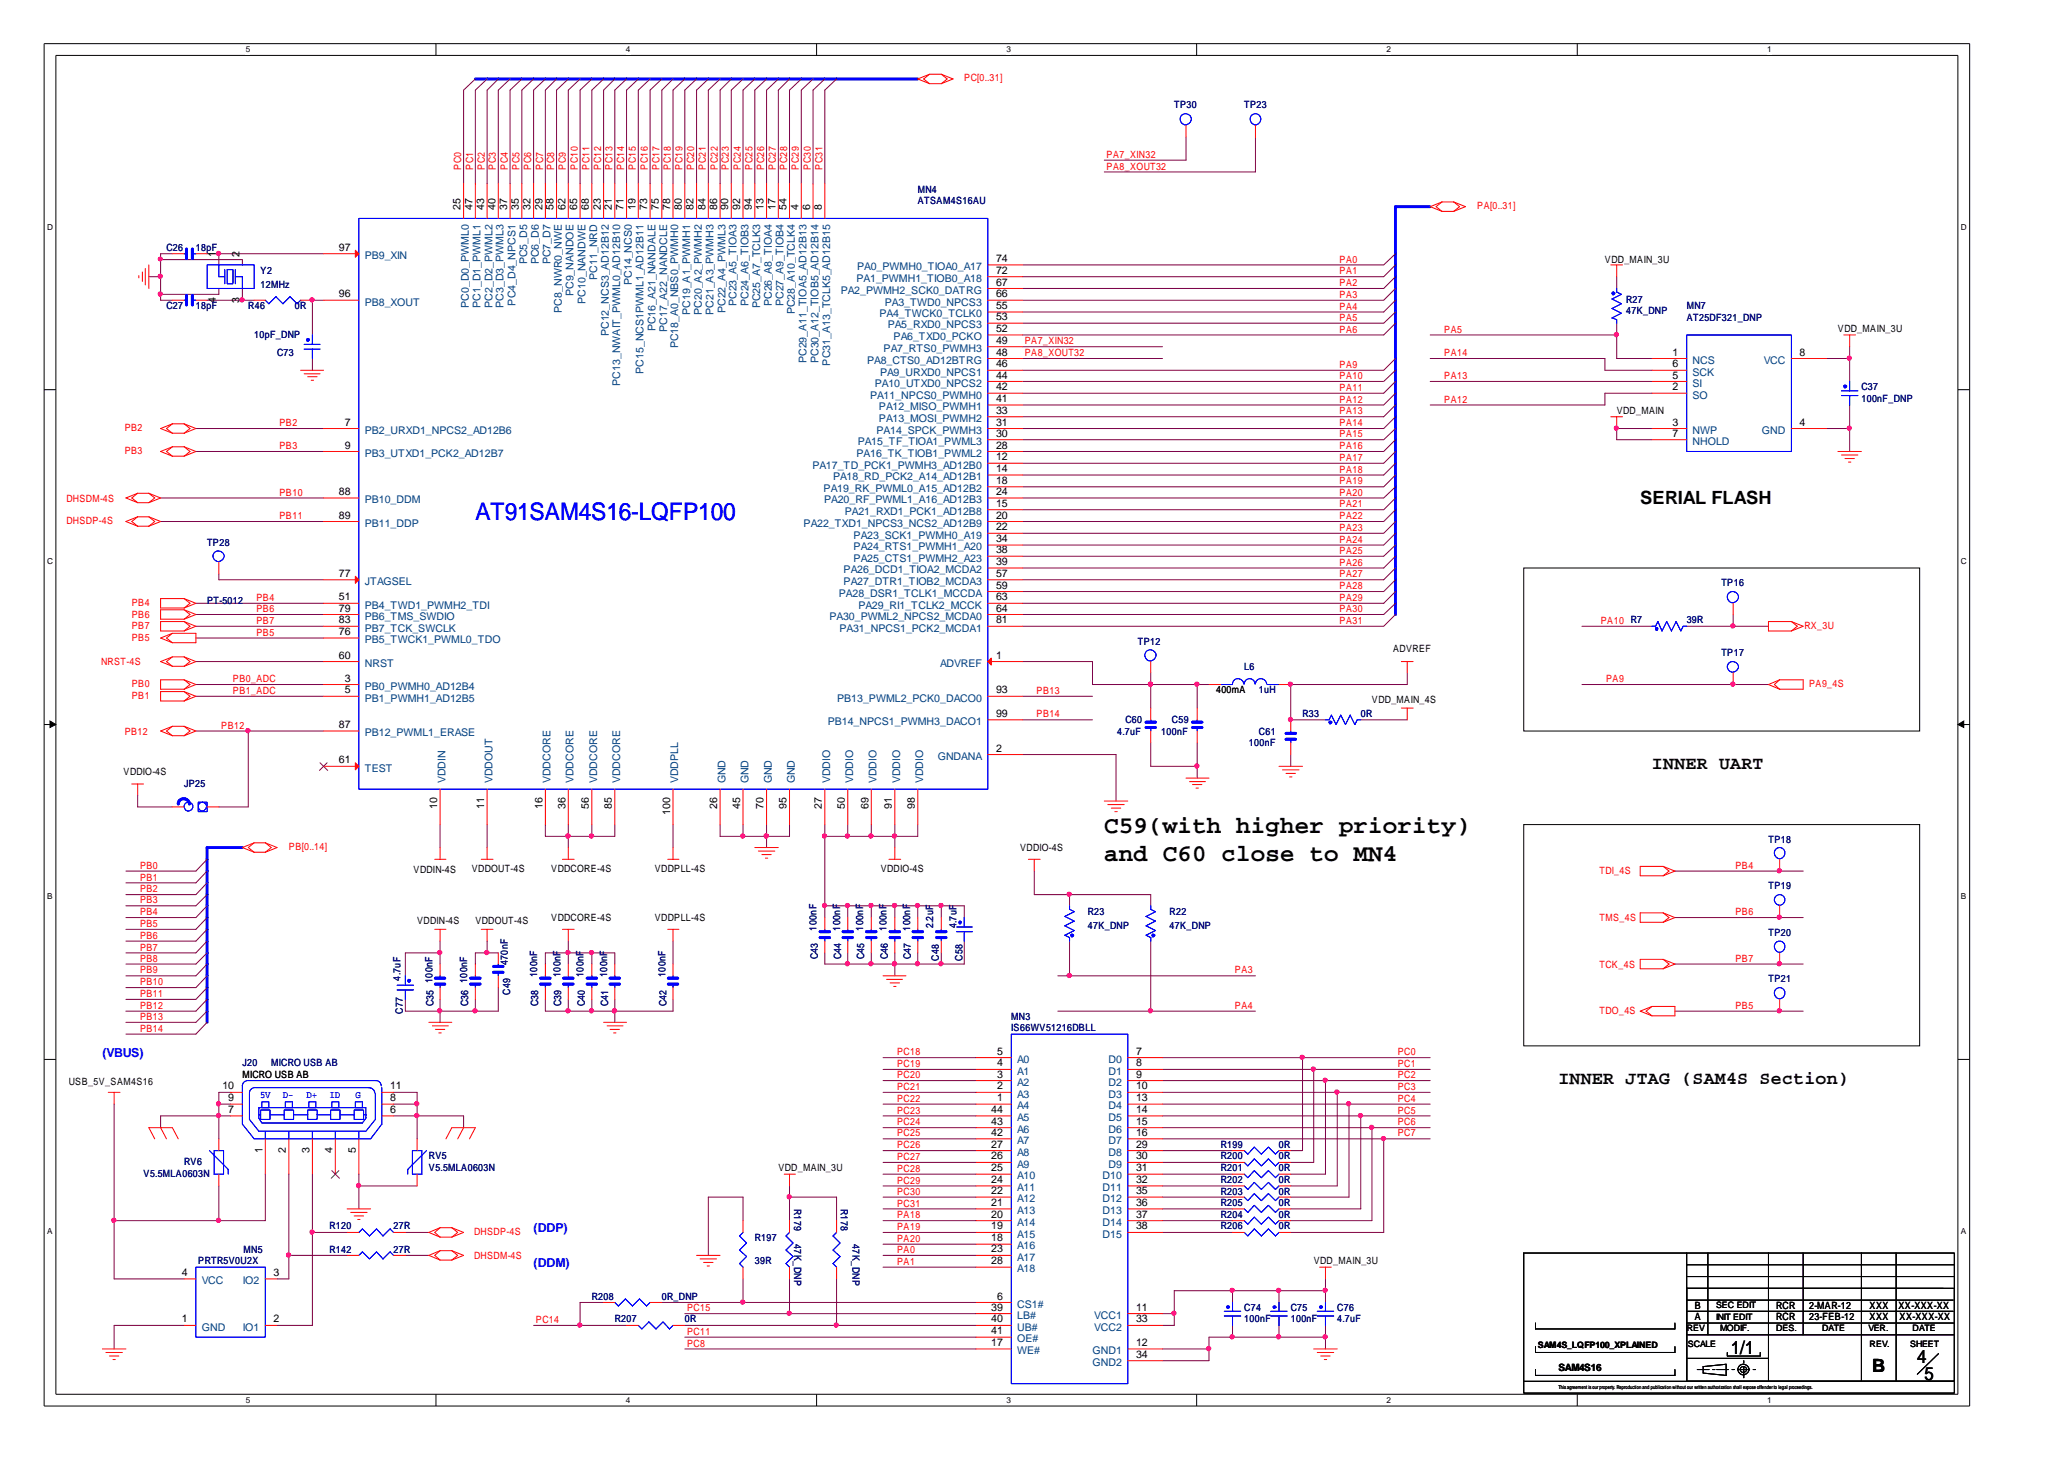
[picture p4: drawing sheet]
<svg xmlns="http://www.w3.org/2000/svg" width="297mm" height="210mm" viewBox="0 0 297 210" stroke-linecap="round" stroke-linejoin="round" font-family="sans-serif">
<defs><g id="words">
<text font-size="3.5" fill="#00f" x="68.4" y="74.9">AT91SAM4S16-LQFP100</text>
<g font-size="3.5">
<text x="158.9" y="119.9">C59(with higher priority)</text>
<text x="158.9" y="123.9">and C60 close to MN4</text>
</g>
<g font-size="2.6">
<text x="236.1" y="72.5">SERIAL FLASH</text>
<text x="237.7" y="110.7">INNER UART</text>
<text x="224.3" y="156">INNER JTAG (SAM4S Section)</text>
<text x="249.1" y="194.7">1/1</text>
<text x="269.4" y="197.4">B</text>
<text x="275.9" y="196.1">4</text>
<text x="276.9" y="198.5">5</text>
</g>
<g font-size="1.8" fill="#00f">
<text x="14.7" y="152.1">(VBUS)</text>
<text x="76.8" y="177.2">(DDP)</text>
<text x="76.8" y="182.2">(DDM)</text>
</g>
<g font-size="1.5">
<text x="66.3" y="30.2" transform="rotate(-90 66.3 30.2)">25</text>
<text x="68" y="30.2" transform="rotate(-90 68 30.2)">47</text>
<text x="69.7" y="30.2" transform="rotate(-90 69.7 30.2)">43</text>
<text x="71.3" y="30.2" transform="rotate(-90 71.3 30.2)">40</text>
<text x="73" y="30.2" transform="rotate(-90 73 30.2)">37</text>
<text x="74.7" y="30.2" transform="rotate(-90 74.7 30.2)">35</text>
<text x="76.4" y="30.2" transform="rotate(-90 76.4 30.2)">32</text>
<text x="78.1" y="30.2" transform="rotate(-90 78.1 30.2)">29</text>
<text x="79.7" y="30.2" transform="rotate(-90 79.7 30.2)">58</text>
<text x="81.4" y="30.2" transform="rotate(-90 81.4 30.2)">62</text>
<text x="83.1" y="30.2" transform="rotate(-90 83.1 30.2)">65</text>
<text x="84.8" y="30.2" transform="rotate(-90 84.8 30.2)">68</text>
<text x="86.4" y="30.2" transform="rotate(-90 86.4 30.2)">23</text>
<text x="88.1" y="30.2" transform="rotate(-90 88.1 30.2)">21</text>
<text x="89.7" y="30.2" transform="rotate(-90 89.7 30.2)">71</text>
<text x="91.4" y="30.2" transform="rotate(-90 91.4 30.2)">19</text>
<text x="93.1" y="30.2" transform="rotate(-90 93.1 30.2)">73</text>
<text x="94.8" y="30.2" transform="rotate(-90 94.8 30.2)">75</text>
<text x="96.4" y="30.2" transform="rotate(-90 96.4 30.2)">78</text>
<text x="98.1" y="30.2" transform="rotate(-90 98.1 30.2)">80</text>
<text x="99.8" y="30.2" transform="rotate(-90 99.8 30.2)">82</text>
<text x="101.5" y="30.2" transform="rotate(-90 101.5 30.2)">84</text>
<text x="103.2" y="30.2" transform="rotate(-90 103.2 30.2)">86</text>
<text x="104.8" y="30.2" transform="rotate(-90 104.8 30.2)">90</text>
<text x="106.5" y="30.2" transform="rotate(-90 106.5 30.2)">92</text>
<text x="108.2" y="30.2" transform="rotate(-90 108.2 30.2)">94</text>
<text x="109.9" y="30.2" transform="rotate(-90 109.9 30.2)">13</text>
<text x="111.6" y="30.2" transform="rotate(-90 111.6 30.2)">17</text>
<text x="113.2" y="30.2" transform="rotate(-90 113.2 30.2)">54</text>
<text x="114.9" y="30.2" transform="rotate(-90 114.9 30.2)">4</text>
<text x="116.6" y="30.2" transform="rotate(-90 116.6 30.2)">6</text>
<text x="118.3" y="30.2" transform="rotate(-90 118.3 30.2)">8</text>
<text x="31.1" y="36.9" transform="rotate(-90 31.1 36.9)">1</text>
<text x="34.5" y="36.9" transform="rotate(-90 34.5 36.9)">2</text>
<text x="48.8" y="36.1">97</text>
<text x="143.3" y="37.7">74</text>
<text x="143.3" y="39.4">72</text>
<text x="143.3" y="41.1">67</text>
<text x="31.1" y="43.5" transform="rotate(-90 31.1 43.5)">4</text>
<text x="34.5" y="43.5" transform="rotate(-90 34.5 43.5)">3</text>
<text x="48.8" y="42.8">96</text>
<text x="143.3" y="44.5">55</text>
<text x="143.3" y="42.8">66</text>
<text x="143.3" y="46.1">53</text>
<text x="143.3" y="47.8">52</text>
<text x="143.3" y="49.5">49</text>
<text x="143.3" y="51.2">48</text>
<text x="143.3" y="52.8">46</text>
<text x="240.7" y="51.2">1</text>
<text x="240.7" y="52.8">6</text>
<text x="259" y="51.2">8</text>
<text x="143.3" y="54.5">44</text>
<text x="143.3" y="56.1">42</text>
<text x="143.3" y="57.8">41</text>
<text x="143.3" y="59.5">33</text>
<text x="240.7" y="56.1">2</text>
<text x="240.7" y="54.5">5</text>
<text x="49.6" y="61.2">7</text>
<text x="49.6" y="64.5">9</text>
<text x="143.3" y="61.2">31</text>
<text x="143.3" y="62.8">30</text>
<text x="143.3" y="64.5">28</text>
<text x="240.7" y="61.2">3</text>
<text x="240.7" y="62.8">7</text>
<text x="259" y="61.2">4</text>
<text x="48.8" y="71.2">88</text>
<text x="143.3" y="66.2">12</text>
<text x="143.3" y="67.9">14</text>
<text x="143.3" y="69.6">18</text>
<text x="143.3" y="71.2">24</text>
<text x="48.8" y="74.6">89</text>
<text x="143.3" y="72.9">15</text>
<text x="143.3" y="74.6">20</text>
<text x="143.3" y="76.3">22</text>
<text x="143.3" y="78">34</text>
<text x="48.8" y="83">77</text>
<text x="143.3" y="79.6">38</text>
<text x="143.3" y="81.3">39</text>
<text x="143.3" y="83">57</text>
<text x="48.8" y="88">79</text>
<text x="48.8" y="86.4">51</text>
<text x="48.8" y="89.7">83</text>
<text x="143.3" y="84.7">59</text>
<text x="143.3" y="86.4">63</text>
<text x="143.3" y="88">64</text>
<text x="143.3" y="89.7">81</text>
<text x="48.8" y="94.8">60</text>
<text x="48.8" y="91.4">76</text>
<text x="143.3" y="94.8">1</text>
<text x="49.6" y="98.1">3</text>
<text x="49.6" y="99.8">5</text>
<text x="143.3" y="99.8">93</text>
<text x="48.8" y="104.7">87</text>
<text x="143.3" y="103.1">99</text>
<text x="48.8" y="109.8">61</text>
<text x="143.3" y="108.1">2</text>
<text x="62.9" y="116.4" transform="rotate(-90 62.9 116.4)">10</text>
<text x="69.7" y="116.4" transform="rotate(-90 69.7 116.4)">11</text>
<text x="78.1" y="116.4" transform="rotate(-90 78.1 116.4)">16</text>
<text x="81.4" y="116.4" transform="rotate(-90 81.4 116.4)">36</text>
<text x="84.8" y="116.4" transform="rotate(-90 84.8 116.4)">56</text>
<text x="88.1" y="116.4" transform="rotate(-90 88.1 116.4)">85</text>
<text x="96.4" y="117.3" transform="rotate(-90 96.4 117.3)">100</text>
<text x="103.2" y="116.4" transform="rotate(-90 103.2 116.4)">26</text>
<text x="106.5" y="116.4" transform="rotate(-90 106.5 116.4)">45</text>
<text x="109.9" y="116.4" transform="rotate(-90 109.9 116.4)">70</text>
<text x="113.2" y="116.4" transform="rotate(-90 113.2 116.4)">95</text>
<text x="118.3" y="116.4" transform="rotate(-90 118.3 116.4)">27</text>
<text x="121.6" y="116.4" transform="rotate(-90 121.6 116.4)">50</text>
<text x="125" y="116.4" transform="rotate(-90 125 116.4)">69</text>
<text x="128.4" y="116.4" transform="rotate(-90 128.4 116.4)">91</text>
<text x="131.7" y="116.4" transform="rotate(-90 131.7 116.4)">98</text>
<text x="143.5" y="151.7">5</text>
<text x="143.5" y="153.4">4</text>
<text x="143.5" y="155">3</text>
<text x="163.5" y="151.7">7</text>
<text x="163.5" y="153.4">8</text>
<text x="163.5" y="155">9</text>
<text x="32" y="156.7">10</text>
<text x="32.9" y="160.1">7</text>
<text x="32.9" y="158.4">9</text>
<text x="56.1" y="158.4">8</text>
<text x="56.1" y="160.1">6</text>
<text x="56.1" y="156.7">11</text>
<text x="142.7" y="160.1">44</text>
<text x="142.7" y="161.8">43</text>
<text x="143.5" y="156.7">2</text>
<text x="143.5" y="158.4">1</text>
<text x="163.5" y="156.7">10</text>
<text x="163.5" y="158.4">13</text>
<text x="163.5" y="160.1">14</text>
<text x="163.5" y="161.8">15</text>
<text x="37.8" y="165.9" transform="rotate(-90 37.8 165.9)">1</text>
<text x="41.1" y="165.9" transform="rotate(-90 41.1 165.9)">2</text>
<text x="44.5" y="165.9" transform="rotate(-90 44.5 165.9)">3</text>
<text x="47.8" y="165.9" transform="rotate(-90 47.8 165.9)">4</text>
<text x="51.2" y="165.9" transform="rotate(-90 51.2 165.9)">5</text>
<text x="142.7" y="163.4">42</text>
<text x="142.7" y="165.1">27</text>
<text x="142.7" y="166.8">26</text>
<text x="163.5" y="163.4">16</text>
<text x="163.5" y="165.1">29</text>
<text x="163.5" y="166.8">30</text>
<text x="142.7" y="168.5">25</text>
<text x="142.7" y="170.2">24</text>
<text x="142.7" y="171.8">22</text>
<text x="142.7" y="173.5">21</text>
<text x="163.5" y="173.5">36</text>
<text x="163.5" y="170.2">32</text>
<text x="163.5" y="171.8">35</text>
<text x="163.5" y="168.5">31</text>
<text x="142.7" y="175.2">20</text>
<text x="142.7" y="176.9">19</text>
<text x="142.7" y="178.6">18</text>
<text x="163.5" y="175.2">37</text>
<text x="163.5" y="176.9">38</text>
<text x="26.2" y="183.6">4</text>
<text x="39.4" y="183.6">3</text>
<text x="142.7" y="180.2">23</text>
<text x="142.7" y="181.9">28</text>
<text x="26.2" y="190.3">1</text>
<text x="39.4" y="190.3">2</text>
<text x="142.7" y="188.6">39</text>
<text x="142.7" y="190.3">40</text>
<text x="142.7" y="192">41</text>
<text x="143.5" y="187">6</text>
<text x="163.5" y="188.6">11</text>
<text x="163.5" y="190.3">33</text>
<text x="142.7" y="193.6">17</text>
<text x="163.5" y="193.6">12</text>
<text x="163.5" y="195.3">34</text>
</g>
<g font-size="1.5" fill="#004080">
<text x="52.5" y="37.3">PB9_XIN</text>
<text x="75.9" y="38" transform="rotate(-90 75.9 38)">PC5_D5</text>
<text x="77.6" y="38" transform="rotate(-90 77.6 38)">PC6_D6</text>
<text x="79.2" y="38" transform="rotate(-90 79.2 38)">PC7_D7</text>
<text x="85.9" y="40.2" transform="rotate(-90 85.9 40.2)">PC11_NRD</text>
<text x="90.9" y="41" transform="rotate(-90 90.9 41)">PC14_NCS0</text>
<text x="123.3" y="40.6">PA1_PWMH1_TIOB0_A18</text>
<text x="123.4" y="38.9">PA0_PWMH0_TIOA0_A17</text>
<text x="52.5" y="44">PB8_XOUT</text>
<text x="67.5" y="44.3" transform="rotate(-90 67.5 44.3)">PC0_D0_PWML0</text>
<text x="69.2" y="44.3" transform="rotate(-90 69.2 44.3)">PC1_D1_PWML1</text>
<text x="70.9" y="44.3" transform="rotate(-90 70.9 44.3)">PC2_D2_PWML2</text>
<text x="72.5" y="44.3" transform="rotate(-90 72.5 44.3)">PC3_D3_PWML3</text>
<text x="74.2" y="44" transform="rotate(-90 74.2 44)">PC4_D4_NPCS1</text>
<text x="80.9" y="45" transform="rotate(-90 80.9 45)">PC8_NWR0_NWE</text>
<text x="82.5" y="42.6" transform="rotate(-90 82.5 42.6)">PC9_NANDOE</text>
<text x="84.2" y="43.7" transform="rotate(-90 84.2 43.7)">PC10_NANDWE</text>
<text x="94.3" y="47.7" transform="rotate(-90 94.3 47.7)">PC16_A21_NANDALE</text>
<text x="96" y="47.8" transform="rotate(-90 96 47.8)">PC17_A22_NANDCLE</text>
<text x="99.3" y="45.3" transform="rotate(-90 99.3 45.3)">PC19_A1_PWMH1</text>
<text x="101" y="45.3" transform="rotate(-90 101 45.3)">PC20_A2_PWMH2</text>
<text x="102.7" y="45.3" transform="rotate(-90 102.7 45.3)">PC21_A3_PWMH3</text>
<text x="104.4" y="45.1" transform="rotate(-90 104.4 45.1)">PC22_A4_PWML3</text>
<text x="106" y="44" transform="rotate(-90 106 44)">PC23_A5_TIOA3</text>
<text x="107.7" y="44" transform="rotate(-90 107.7 44)">PC24_A6_TIOB3</text>
<text x="109.4" y="44.4" transform="rotate(-90 109.4 44.4)">PC25_A7_TCLK3</text>
<text x="111.1" y="44" transform="rotate(-90 111.1 44)">PC26_A8_TIOA4</text>
<text x="112.8" y="44" transform="rotate(-90 112.8 44)">PC27_A9_TIOB4</text>
<text x="114.4" y="45.2" transform="rotate(-90 114.4 45.2)">PC28_A10_TCLK4</text>
<text x="121" y="42.3">PA2_PWMH2_SCK0_DATRG</text>
<text x="126.6" y="45.6">PA4_TWCK0_TCLK0</text>
<text x="127.3" y="44">PA3_TWD0_NPCS3</text>
<text x="127.8" y="47.3">PA5_RXD0_NPCS3</text>
<text x="87.6" y="48.4" transform="rotate(-90 87.6 48.4)">PC12_NCS3_AD12B12</text>
<text x="92.6" y="53.8" transform="rotate(-90 92.6 53.8)">PC15_NCS1PWML1_AD12B11</text>
<text x="97.6" y="50.1" transform="rotate(-90 97.6 50.1)">PC18_A0_NBS0_PWMH0</text>
<text x="116.1" y="52.3" transform="rotate(-90 116.1 52.3)">PC29_A11_TIOA5_AD12B13</text>
<text x="117.8" y="52.3" transform="rotate(-90 117.8 52.3)">PC30_A12_TIOB5_AD12B14</text>
<text x="119.5" y="52.6" transform="rotate(-90 119.5 52.6)">PC31_A13_TCLK5_AD12B15</text>
<text x="124.8" y="52.3">PA8_CTS0_AD12BTRG</text>
<text x="127.2" y="50.6">PA7_RTS0_PWMH3</text>
<text x="128.6" y="49">PA6_TXD0_PCKO</text>
<text x="243.6" y="52.3">NCS</text>
<text x="253.8" y="52.3">VCC</text>
<text x="89.2" y="55.5" transform="rotate(-90 89.2 55.5)">PC13_NWAIT_PWML0_AD12B10</text>
<text x="125.2" y="57.3">PA11_NPCS0_PWMH0</text>
<text x="125.9" y="55.6">PA10_UTXD0_NPCS2</text>
<text x="126.5" y="59">PA12_MISO_PWMH1</text>
<text x="126.7" y="54">PA9_URXD0_NPCS1</text>
<text x="243.6" y="57.3">SO</text>
<text x="243.6" y="54">SCK</text>
<text x="243.6" y="55.6">SI</text>
<text x="52.5" y="62.4">PB2_URXD1_NPCS2_AD12B6</text>
<text x="52.5" y="65.7">PB3_UTXD1_PCK2_AD12B7</text>
<text x="123.3" y="65.7">PA16_TK_TIOB1_PWML2</text>
<text x="123.4" y="64">PA15_TF_TIOA1_PWML3</text>
<text x="126.2" y="62.4">PA14_SPCK_PWMH3</text>
<text x="126.5" y="60.7">PA13_MOSI_PWMH2</text>
<text x="243.6" y="62.4">NWP</text>
<text x="243.6" y="64">NHOLD</text>
<text x="253.6" y="62.4">GND</text>
<text x="116.9" y="67.4">PA17_TD_PCK1_PWMH3_AD12B0</text>
<text x="118.5" y="70.8">PA19_RK_PWML0_A15_AD12B2</text>
<text x="119.9" y="69.1">PA18_RD_PCK2_A14_AD12B1</text>
<text x="52.5" y="72.4">PB10_DDM</text>
<text x="52.5" y="75.8">PB11_DDP</text>
<text x="115.7" y="75.8">PA22_TXD1_NPCS3_NCS2_AD12B9</text>
<text x="118.6" y="72.4">PA20_RF_PWML1_A16_AD12B3</text>
<text x="121.6" y="74.1">PA21_RXD1_PCK1_AD12B8</text>
<text x="122.9" y="77.5">PA23_SCK1_PWMH0_A19</text>
<text x="121.4" y="82.5">PA26_DCD1_TIOA2_MCDA2</text>
<text x="122.9" y="80.8">PA25_CTS1_PWMH2_A23</text>
<text x="122.9" y="79.2">PA24_RTS1_PWMH1_A20</text>
<text x="52.5" y="84.2">JTAGSEL</text>
<text x="52.5" y="89.2">PB6_TMS_SWDIO</text>
<text x="52.5" y="87.6">PB4_TWD1_PWMH2_TDI</text>
<text x="119.4" y="89.2">PA30_PWML2_NPCS2_MCDA0</text>
<text x="120.7" y="85.9">PA28_DSR1_TCLK1_MCCDA</text>
<text x="121.4" y="84.2">PA27_DTR1_TIOB2_MCDA3</text>
<text x="123.5" y="87.6">PA29_RI1_TCLK2_MCCK</text>
<text x="52.5" y="95.9">NRST</text>
<text x="52.5" y="92.6">PB5_TWCK1_PWML0_TDO</text>
<text x="52.5" y="90.9">PB7_TCK_SWCLK</text>
<text x="120.8" y="90.9">PA31_NPCS1_PCK2_MCDA1</text>
<text x="135.3" y="95.9">ADVREF</text>
<text x="52.5" y="99.2">PB0_PWMH0_AD12B4</text>
<text x="52.5" y="100.9">PB1_PWMH1_AD12B5</text>
<text x="120.5" y="100.9">PB13_PWML2_PCK0_DACO0</text>
<text x="52.5" y="105.9">PB12_PWML1_ERASE</text>
<text x="119.1" y="104.3">PB14_NPCS1_PWMH3_DACO1</text>
<text x="52.5" y="111">TEST</text>
<text x="64.1" y="112.7" transform="rotate(-90 64.1 112.7)">VDDIN</text>
<text x="70.9" y="112.7" transform="rotate(-90 70.9 112.7)">VDDOUT</text>
<text x="79.2" y="112.7" transform="rotate(-90 79.2 112.7)">VDDCORE</text>
<text x="82.5" y="112.7" transform="rotate(-90 82.5 112.7)">VDDCORE</text>
<text x="85.9" y="112.7" transform="rotate(-90 85.9 112.7)">VDDCORE</text>
<text x="89.2" y="112.7" transform="rotate(-90 89.2 112.7)">VDDCORE</text>
<text x="97.6" y="112.7" transform="rotate(-90 97.6 112.7)">VDDPLL</text>
<text x="104.4" y="112.7" transform="rotate(-90 104.4 112.7)">GND</text>
<text x="107.7" y="112.7" transform="rotate(-90 107.7 112.7)">GND</text>
<text x="111.1" y="112.7" transform="rotate(-90 111.1 112.7)">GND</text>
<text x="114.4" y="112.7" transform="rotate(-90 114.4 112.7)">GND</text>
<text x="119.5" y="112.7" transform="rotate(-90 119.5 112.7)">VDDIO</text>
<text x="122.8" y="112.7" transform="rotate(-90 122.8 112.7)">VDDIO</text>
<text x="126.2" y="112.7" transform="rotate(-90 126.2 112.7)">VDDIO</text>
<text x="129.5" y="112.7" transform="rotate(-90 129.5 112.7)">VDDIO</text>
<text x="132.8" y="112.7" transform="rotate(-90 132.8 112.7)">VDDIO</text>
<text x="135" y="109.3">GNDANA</text>
<text x="146.4" y="152.9">A0</text>
<text x="146.4" y="154.6">A1</text>
<text x="159.5" y="152.9">D0</text>
<text x="159.5" y="154.6">D1</text>
<text x="146.4" y="156.2">A2</text>
<text x="146.4" y="157.9">A3</text>
<text x="146.4" y="159.6">A4</text>
<text x="146.4" y="161.3">A5</text>
<text x="159.5" y="156.2">D2</text>
<text x="159.5" y="157.9">D3</text>
<text x="159.5" y="159.6">D4</text>
<text x="159.5" y="161.3">D5</text>
<text x="146.4" y="163">A6</text>
<text x="146.4" y="164.6">A7</text>
<text x="146.4" y="166.3">A8</text>
<text x="146.4" y="168">A9</text>
<text x="159.5" y="163">D6</text>
<text x="159.5" y="164.6">D7</text>
<text x="159.5" y="166.3">D8</text>
<text x="159.5" y="168">D9</text>
<text x="146.4" y="169.7">A10</text>
<text x="146.4" y="171.4">A11</text>
<text x="146.4" y="173">A12</text>
<text x="158.7" y="171.4">D11</text>
<text x="158.7" y="173">D12</text>
<text x="158.7" y="169.7">D10</text>
<text x="146.4" y="174.7">A13</text>
<text x="146.4" y="176.4">A14</text>
<text x="146.4" y="178.1">A15</text>
<text x="146.4" y="179.8">A16</text>
<text x="158.7" y="174.7">D13</text>
<text x="158.7" y="176.4">D14</text>
<text x="158.7" y="178.1">D15</text>
<text x="29" y="184.8">VCC</text>
<text x="35" y="184.8">IO2</text>
<text x="146.4" y="181.4">A17</text>
<text x="146.4" y="183.1">A18</text>
<text x="29" y="191.4">GND</text>
<text x="35" y="191.4">IO1</text>
<text x="146.4" y="189.8">LB#</text>
<text x="146.4" y="191.4">UB#</text>
<text x="146.4" y="188.1">CS1#</text>
<text x="157.5" y="189.8">VCC1</text>
<text x="157.5" y="191.4">VCC2</text>
<text x="146.4" y="194.8">WE#</text>
<text x="146.4" y="193.1">OE#</text>
<text x="157.2" y="194.8">GND1</text>
<text x="157.2" y="196.5">GND2</text>
</g>
<g font-size="1.4" fill="#f00">
<text x="138.8" y="11.6">PC[0..31]</text>
<text x="159.3" y="22.7">PA7_XIN32</text>
<text x="66.4" y="24.4" transform="rotate(-90 66.4 24.4)">PC0</text>
<text x="68.1" y="24.4" transform="rotate(-90 68.1 24.4)">PC1</text>
<text x="69.8" y="24.4" transform="rotate(-90 69.8 24.4)">PC2</text>
<text x="71.4" y="24.4" transform="rotate(-90 71.4 24.4)">PC3</text>
<text x="73.1" y="24.4" transform="rotate(-90 73.1 24.4)">PC4</text>
<text x="74.8" y="24.4" transform="rotate(-90 74.8 24.4)">PC5</text>
<text x="76.5" y="24.4" transform="rotate(-90 76.5 24.4)">PC6</text>
<text x="78.1" y="24.4" transform="rotate(-90 78.1 24.4)">PC7</text>
<text x="79.8" y="24.4" transform="rotate(-90 79.8 24.4)">PC8</text>
<text x="81.4" y="24.4" transform="rotate(-90 81.4 24.4)">PC9</text>
<text x="83.1" y="24.4" transform="rotate(-90 83.1 24.4)">PC10</text>
<text x="84.8" y="24.4" transform="rotate(-90 84.8 24.4)">PC11</text>
<text x="86.5" y="24.4" transform="rotate(-90 86.5 24.4)">PC12</text>
<text x="88.1" y="24.4" transform="rotate(-90 88.1 24.4)">PC13</text>
<text x="89.8" y="24.4" transform="rotate(-90 89.8 24.4)">PC14</text>
<text x="91.5" y="24.4" transform="rotate(-90 91.5 24.4)">PC15</text>
<text x="93.2" y="24.4" transform="rotate(-90 93.2 24.4)">PC16</text>
<text x="94.9" y="24.4" transform="rotate(-90 94.9 24.4)">PC17</text>
<text x="96.5" y="24.4" transform="rotate(-90 96.5 24.4)">PC18</text>
<text x="98.2" y="24.4" transform="rotate(-90 98.2 24.4)">PC19</text>
<text x="99.9" y="24.4" transform="rotate(-90 99.9 24.4)">PC20</text>
<text x="101.6" y="24.4" transform="rotate(-90 101.6 24.4)">PC21</text>
<text x="103.3" y="24.4" transform="rotate(-90 103.3 24.4)">PC22</text>
<text x="104.9" y="24.4" transform="rotate(-90 104.9 24.4)">PC23</text>
<text x="106.6" y="24.4" transform="rotate(-90 106.6 24.4)">PC24</text>
<text x="108.3" y="24.4" transform="rotate(-90 108.3 24.4)">PC25</text>
<text x="110" y="24.4" transform="rotate(-90 110 24.4)">PC26</text>
<text x="111.7" y="24.4" transform="rotate(-90 111.7 24.4)">PC27</text>
<text x="113.3" y="24.4" transform="rotate(-90 113.3 24.4)">PC28</text>
<text x="115" y="24.4" transform="rotate(-90 115 24.4)">PC29</text>
<text x="116.7" y="24.4" transform="rotate(-90 116.7 24.4)">PC30</text>
<text x="118.4" y="24.4" transform="rotate(-90 118.4 24.4)">PC31</text>
<text x="159.3" y="24.4">PA8_XOUT32</text>
<text x="212.6" y="30.1">PA[0..31]</text>
<text x="192.8" y="37.8">PA0</text>
<text x="192.8" y="39.5">PA1</text>
<text x="192.8" y="41.2">PA2</text>
<text x="192.8" y="46.2">PA5</text>
<text x="192.8" y="42.9">PA3</text>
<text x="192.8" y="47.9">PA6</text>
<text x="192.8" y="44.5">PA4</text>
<text x="207.9" y="47.9">PA5</text>
<text x="147.5" y="49.5">PA7_XIN32</text>
<text x="147.5" y="51.2">PA8_XOUT32</text>
<text x="192.8" y="52.9">PA9</text>
<text x="207.9" y="51.2">PA14</text>
<text x="192.8" y="54.5">PA10</text>
<text x="192.8" y="57.9">PA12</text>
<text x="192.8" y="59.6">PA13</text>
<text x="192.8" y="56.2">PA11</text>
<text x="207.9" y="57.9">PA12</text>
<text x="207.9" y="54.5">PA13</text>
<text x="17.9" y="62.1">PB2</text>
<text x="17.9" y="65.4">PB3</text>
<text x="40.2" y="61.3">PB2</text>
<text x="40.2" y="64.6">PB3</text>
<text x="192.8" y="64.6">PA16</text>
<text x="192.8" y="62.9">PA15</text>
<text x="192.8" y="61.3">PA14</text>
<text x="40.2" y="71.3">PB10</text>
<text x="192.8" y="69.7">PA19</text>
<text x="192.8" y="71.3">PA20</text>
<text x="192.8" y="66.3">PA17</text>
<text x="192.8" y="68">PA18</text>
<text x="9.6" y="72.2">DHSDM-4S</text>
<text x="9.6" y="75.5">DHSDP-4S</text>
<text x="40.2" y="74.7">PB11</text>
<text x="192.8" y="73">PA21</text>
<text x="192.8" y="76.4">PA23</text>
<text x="192.8" y="74.7">PA22</text>
<text x="192.8" y="78.1">PA24</text>
<text x="192.8" y="81.4">PA26</text>
<text x="192.8" y="79.7">PA25</text>
<text x="192.8" y="83.1">PA27</text>
<text x="19" y="88.9">PB6</text>
<text x="19" y="87.2">PB4</text>
<text x="36.9" y="86.5">PB4</text>
<text x="36.9" y="88.1">PB6</text>
<text x="36.9" y="89.8">PB7</text>
<text x="192.8" y="84.8">PA28</text>
<text x="192.8" y="89.8">PA31</text>
<text x="192.8" y="86.5">PA29</text>
<text x="192.8" y="88.1">PA30</text>
<text x="230.4" y="89.8">PA10 R7</text>
<text x="14.6" y="95.6">NRST-4S</text>
<text x="19" y="92.2">PB5</text>
<text x="19" y="90.5">PB7</text>
<text x="36.9" y="91.5">PB5</text>
<text x="259.7" y="90.5">RX_3U</text>
<text x="19" y="98.9">PB0</text>
<text x="19" y="100.6">PB1</text>
<text x="33.5" y="99.8">PB1_ADC</text>
<text x="33.5" y="98.1">PB0_ADC</text>
<text x="149.2" y="99.8">PB13</text>
<text x="231.1" y="98.1">PA9</text>
<text x="260.3" y="98.9">PA9_4S</text>
<text x="17.9" y="105.7">PB12</text>
<text x="31.8" y="104.8">PB12</text>
<text x="149.2" y="103.2">PB14</text>
<text x="20.2" y="125">PB0</text>
<text x="41.6" y="122.3">PB[0..14]</text>
<text x="230.2" y="125.7">TDI_4S</text>
<text x="249.8" y="125">PB4</text>
<text x="20.2" y="126.7">PB1</text>
<text x="20.2" y="128.4">PB2</text>
<text x="20.2" y="130">PB3</text>
<text x="20.2" y="131.7">PB4</text>
<text x="249.8" y="131.7">PB6</text>
<text x="20.2" y="135.1">PB6</text>
<text x="20.2" y="136.8">PB7</text>
<text x="20.2" y="133.4">PB5</text>
<text x="230.2" y="132.4">TMS_4S</text>
<text x="20.2" y="140.1">PB9</text>
<text x="20.2" y="138.4">PB8</text>
<text x="20.2" y="141.7">PB10</text>
<text x="20.2" y="143.4">PB11</text>
<text x="177.7" y="140.1">PA3</text>
<text x="230.2" y="139.2">TCK_4S</text>
<text x="249.8" y="138.4">PB7</text>
<text x="20.2" y="145.1">PB12</text>
<text x="20.2" y="148.4">PB14</text>
<text x="20.2" y="146.7">PB13</text>
<text x="177.7" y="145.1">PA4</text>
<text x="230.2" y="145.9">TDO_4S</text>
<text x="249.8" y="145.1">PB5</text>
<text x="129.1" y="155.1">PC20</text>
<text x="129.1" y="151.8">PC18</text>
<text x="129.1" y="153.5">PC19</text>
<text x="201.2" y="151.8">PC0</text>
<text x="201.2" y="155.1">PC2</text>
<text x="201.2" y="153.5">PC1</text>
<text x="129.1" y="160.2">PC23</text>
<text x="129.1" y="158.5">PC22</text>
<text x="129.1" y="156.8">PC21</text>
<text x="129.1" y="161.9">PC24</text>
<text x="201.2" y="161.9">PC6</text>
<text x="201.2" y="160.2">PC5</text>
<text x="201.2" y="158.5">PC4</text>
<text x="201.2" y="156.8">PC3</text>
<text x="129.1" y="166.9">PC27</text>
<text x="129.1" y="165.2">PC26</text>
<text x="129.1" y="163.5">PC25</text>
<text x="201.2" y="163.5">PC7</text>
<text x="129.1" y="170.3">PC29</text>
<text x="129.1" y="171.9">PC30</text>
<text x="129.1" y="173.6">PC31</text>
<text x="129.1" y="168.6">PC28</text>
<text x="68.2" y="177.7">DHSDP-4S</text>
<text x="129.1" y="177">PA19</text>
<text x="129.1" y="175.3">PA18</text>
<text x="129.1" y="178.7">PA20</text>
<text x="68.2" y="181.1">DHSDM-4S</text>
<text x="129.1" y="182">PA1</text>
<text x="129.1" y="180.3">PA0</text>
<text x="77.1" y="190.3">PC14</text>
<text x="98.9" y="188.7">PC15</text>
<text x="98.9" y="192">PC11</text>
<text x="98.9" y="193.7">PC8</text>
</g>
<g font-size="1.4" fill="#000080">
<text x="169" y="15.6">TP30</text>
<text x="179.1" y="15.6">TP23</text>
<text x="132.1" y="27.7">MN4</text>
<text x="132.1" y="29.4">ATSAM4S16AU</text>
<text x="24" y="36.1">C26</text>
<text x="28.2" y="36.1">18pF</text>
<text x="37.5" y="39.4">Y2</text>
<text x="37.5" y="41.4">12MHz</text>
<text x="24" y="44.5">C27</text>
<text x="28.2" y="44.5">18pF</text>
<text x="35.7" y="44.5">R46</text>
<text x="42.4" y="44.5">0R</text>
<text x="234" y="43.6">R27</text>
<text x="234" y="45.1">47K_DNP</text>
<text x="242.7" y="44.5">MN7</text>
<text x="242.7" y="46.2">AT25DF321_DNP</text>
<text x="36.6" y="48.6">10pF_DNP</text>
<text x="39.9" y="51.2">C73</text>
<text x="267.9" y="56.1">C37</text>
<text x="267.9" y="57.8">100nF_DNP</text>
<text x="29.8" y="78.5">TP28</text>
<text x="29.8" y="86.9">PT-5012</text>
<text x="242.7" y="89.7">39R</text>
<text x="247.7" y="84.3">TP16</text>
<text x="163.7" y="92.7">TP12</text>
<text x="247.7" y="94.4">TP17</text>
<text x="179.1" y="96.4">L6</text>
<text x="181.2" y="99.8">1uH</text>
<text x="160.8" y="105.7">4.7uF</text>
<text x="162" y="104">C60</text>
<text x="167.1" y="105.7">100nF</text>
<text x="168.7" y="104">C59</text>
<text x="179.7" y="107.3">100nF</text>
<text x="181.2" y="105.7">C61</text>
<text x="187.5" y="103.1">R33</text>
<text x="195.8" y="103.1">0R</text>
<text x="26.5" y="113.2">JP25</text>
<text x="254.5" y="121.3">TP18</text>
<text x="156.5" y="131.6">R23</text>
<text x="168.3" y="131.6">R22</text>
<text x="254.5" y="127.9">TP19</text>
<text x="117.5" y="133.9" transform="rotate(-90 117.5 133.9)">100nF</text>
<text x="120.9" y="133.9" transform="rotate(-90 120.9 133.9)">100nF</text>
<text x="124.2" y="133.9" transform="rotate(-90 124.2 133.9)">100nF</text>
<text x="127.6" y="133.9" transform="rotate(-90 127.6 133.9)">100nF</text>
<text x="131" y="133.9" transform="rotate(-90 131 133.9)">100nF</text>
<text x="134.3" y="133.5" transform="rotate(-90 134.3 133.5)">2.2uF</text>
<text x="137.7" y="133.5" transform="rotate(-90 137.7 133.5)">4.7uF</text>
<text x="156.5" y="133.6">47K_DNP</text>
<text x="168.3" y="133.6">47K_DNP</text>
<text x="254.5" y="134.6">TP20</text>
<text x="57.7" y="141.1" transform="rotate(-90 57.7 141.1)">4.7uF</text>
<text x="62.2" y="141.4" transform="rotate(-90 62.2 141.4)">100nF</text>
<text x="67.2" y="141.4" transform="rotate(-90 67.2 141.4)">100nF</text>
<text x="73.1" y="138.9" transform="rotate(-90 73.1 138.9)">470nF</text>
<text x="73.4" y="143.1" transform="rotate(-90 73.4 143.1)">C49</text>
<text x="77.3" y="140.6" transform="rotate(-90 77.3 140.6)">100nF</text>
<text x="80.7" y="140.6" transform="rotate(-90 80.7 140.6)">100nF</text>
<text x="84" y="140.6" transform="rotate(-90 84 140.6)">100nF</text>
<text x="87.4" y="140.6" transform="rotate(-90 87.4 140.6)">100nF</text>
<text x="95.8" y="140.6" transform="rotate(-90 95.8 140.6)">100nF</text>
<text x="117.7" y="138" transform="rotate(-90 117.7 138)">C43</text>
<text x="121.1" y="138" transform="rotate(-90 121.1 138)">C44</text>
<text x="124.4" y="138" transform="rotate(-90 124.4 138)">C45</text>
<text x="127.8" y="138" transform="rotate(-90 127.8 138)">C46</text>
<text x="131.1" y="138" transform="rotate(-90 131.1 138)">C47</text>
<text x="135.1" y="138.2" transform="rotate(-90 135.1 138.2)">C48</text>
<text x="138.5" y="138.2" transform="rotate(-90 138.5 138.2)">C58</text>
<text x="254.5" y="141.3">TP21</text>
<text x="58" y="145.8" transform="rotate(-90 58 145.8)">C77</text>
<text x="62.4" y="144.8" transform="rotate(-90 62.4 144.8)">C35</text>
<text x="67.4" y="144.8" transform="rotate(-90 67.4 144.8)">C36</text>
<text x="77.5" y="144.8" transform="rotate(-90 77.5 144.8)">C38</text>
<text x="80.8" y="144.8" transform="rotate(-90 80.8 144.8)">C39</text>
<text x="84.2" y="144.8" transform="rotate(-90 84.2 144.8)">C40</text>
<text x="87.5" y="144.8" transform="rotate(-90 87.5 144.8)">C41</text>
<text x="95.9" y="144.8" transform="rotate(-90 95.9 144.8)">C42</text>
<text x="145.5" y="146.7">MN3</text>
<text x="145.5" y="148.4">IS66WV51216DBLL</text>
<text x="34.9" y="153.4">J20</text>
<text x="39" y="153.4">MICRO USB AB</text>
<text x="26.5" y="167.7">RV6</text>
<text x="61.7" y="166.8">RV5</text>
<text x="175.7" y="165.1">R199</text>
<text x="175.7" y="166.8">R200</text>
<text x="184.1" y="165.1">0R</text>
<text x="184.1" y="166.8">0R</text>
<text x="20.7" y="169.3">V5.5MLA0603N</text>
<text x="61.7" y="168.5">V5.5MLA0603N</text>
<text x="114.3" y="173.9" transform="rotate(90 114.3 173.9)">R179</text>
<text x="121" y="173.9" transform="rotate(90 121 173.9)">R178</text>
<text x="175.7" y="168.5">R201</text>
<text x="175.7" y="170.2">R202</text>
<text x="175.7" y="171.9">R203</text>
<text x="175.7" y="173.5">R205</text>
<text x="184.1" y="168.5">0R</text>
<text x="184.1" y="170.2">0R</text>
<text x="184.1" y="171.9">0R</text>
<text x="184.1" y="173.5">0R</text>
<text x="47.4" y="176.9">R120</text>
<text x="56.6" y="176.9">27R</text>
<text x="108.6" y="178.6">R197</text>
<text x="114.3" y="179" transform="rotate(90 114.3 179)">47K_DNP</text>
<text x="122.7" y="179" transform="rotate(90 122.7 179)">47K_DNP</text>
<text x="175.7" y="175.2">R204</text>
<text x="175.7" y="176.9">R206</text>
<text x="184.1" y="175.2">0R</text>
<text x="184.1" y="176.9">0R</text>
<text x="28.5" y="181.9">PRTR5V0U2X</text>
<text x="35.1" y="180.3">MN5</text>
<text x="47.4" y="180.3">R142</text>
<text x="56.6" y="180.3">27R</text>
<text x="108.6" y="181.9">39R</text>
<text x="85.2" y="187">R208</text>
<text x="88.5" y="190.3">R207</text>
<text x="95.2" y="187">0R_DNP</text>
<text x="98.6" y="190.3">0R</text>
<text x="179.1" y="188.7">C74</text>
<text x="179.1" y="190.3">100nF</text>
<text x="185.8" y="188.7">C75</text>
<text x="185.8" y="190.3">100nF</text>
<text x="192.4" y="188.7">C76</text>
<text x="192.4" y="190.3">4.7uF</text>
</g>
<g font-size="1.4">
<text x="231" y="37.8">VDD_MAIN_3U</text>
<text x="264.5" y="47.8">VDD_MAIN_3U</text>
<text x="232.7" y="59.5">VDD_MAIN</text>
<text x="200.5" y="93.7">ADVREF</text>
<text x="175" y="99.8">400mA</text>
<text x="197.4" y="101.1">VDD_MAIN_4S</text>
<text x="17.8" y="111.5">VDDIO-4S</text>
<text x="59.5" y="125.6">VDDIN-4S</text>
<text x="67.9" y="125.4">VDDOUT-4S</text>
<text x="79.3" y="125.4">VDDCORE-4S</text>
<text x="94.2" y="125.4">VDDPLL-4S</text>
<text x="126.7" y="125.4">VDDIO-4S</text>
<text x="146.8" y="122.4">VDDIO-4S</text>
<text x="60" y="132.9">VDDIN-4S</text>
<text x="68.4" y="132.9">VDDOUT-4S</text>
<text x="79.3" y="132.4">VDDCORE-4S</text>
<text x="94.2" y="132.4">VDDPLL-4S</text>
<text x="34.9" y="155.1">MICRO USB AB</text>
<text x="9.9" y="156.1">USB_5V_SAM4S16</text>
<text x="112" y="168.5">VDD_MAIN_3U</text>
<text x="189.1" y="181.9">VDD_MAIN_3U</text>
<text x="243.9" y="189.9">A</text>
<text x="243.9" y="188.3">B</text>
<text x="255.6" y="189.9">RCR</text>
<text x="255.6" y="188.3">RCR</text>
<text x="260.3" y="189.9">23-FEB-12</text>
<text x="260.3" y="188.3">2-MAR-12</text>
<text x="269.1" y="189.9">XXX</text>
<text x="269.1" y="188.3">XXX</text>
<text x="273.2" y="188.3">XX-XXX-XX</text>
<text x="273.4" y="189.9">XX-XXX-XX</text>
<text x="224.3" y="197.2">SAM4S16</text>
</g>
<g font-size="1.4" fill="#00f">
<text x="37.4" y="157.9">5V</text>
<text x="40.7" y="157.9">D-</text>
<text x="44.1" y="157.9">D+</text>
<text x="47.4" y="157.9">ID</text>
<text x="51.1" y="157.9">G</text>
</g>
<g font-size="1.3">
<text x="242.7" y="191.5">REV</text>
<text x="247" y="189.8">INIT EDIT</text>
<text x="247" y="188.2">SEC EDIT</text>
<text x="247.6" y="191.5">MODIF.</text>
<text x="255.6" y="191.5">DES.</text>
<text x="262.2" y="191.5">DATE</text>
<text x="268.9" y="191.5">VER.</text>
<text x="275.3" y="191.5">DATE</text>
<text x="221.3" y="193.9">SAM4S_LQFP100_XPLAINED</text>
<text x="242.9" y="193.7">SCALE</text>
<text x="269.1" y="193.7">REV.</text>
<text x="274.9" y="193.7">SHEET</text>
</g>
<g font-size="1.2">
<text x="35.4" y="7.5">5</text>
<text x="90.1" y="7.5">4</text>
<text x="144.9" y="7.5">3</text>
<text x="199.6" y="7.5">2</text>
<text x="254.3" y="7.5">1</text>
<text x="6.8" y="33.1">D</text>
<text x="282.2" y="33.1">D</text>
<text x="6.8" y="81.2">C</text>
<text x="282.2" y="81.2">C</text>
<text x="6.8" y="129.4">B</text>
<text x="282.2" y="129.4">B</text>
<text x="6.8" y="177.6">A</text>
<text x="282.2" y="177.6">A</text>
<text x="35.4" y="201.9">5</text>
<text x="90.1" y="201.9">4</text>
<text x="144.9" y="201.9">3</text>
<text x="199.6" y="201.9">2</text>
<text x="254.3" y="201.9">1</text>
</g>
<g font-size=".8">
<text x="224.3" y="199.8">This agreement iiisss our property. Reproduction and publication without our written authorization shall expose offender to lllegal proceedings.</text>
<text x="224.3" y="199.8">This agreement</text>
<text x="229.2" y="199.8">our property. Reproduction and publication without our written authorization shall expose offender to egal proceedings.</text>
</g>
</g></defs>
<path d="M6.3 6.3h277.2v196h-277.2zM8 8h273.8v192.6h-273.8z" fill="none" stroke="#000" stroke-width=".14"/>
<g fill="#fff">
<path d="M35.4 6.4h.6v1.4h-.6z"/>
<path d="M35.4 200.8h.6v1.3h-.6z"/>
</g>
<path d="M62.7 6.3v1.7M62.7 200.6v1.7" fill="none" stroke="#000" stroke-width=".14"/>
<g fill="#fff">
<path d="M90.1 6.4h.6v1.4h-.6z"/>
<path d="M90.1 200.8h.6v1.3h-.6z"/>
</g>
<path d="M117.5 6.3v1.7M117.5 200.6v1.7" fill="none" stroke="#000" stroke-width=".14"/>
<g fill="#fff">
<path d="M144.9 6.4h.6v1.4h-.6z"/>
<path d="M144.9 200.8h.6v1.3h-.6z"/>
</g>
<path d="M172.2 6.3v1.7M172.2 200.6v1.7" fill="none" stroke="#000" stroke-width=".14"/>
<g fill="#fff">
<path d="M199.6 6.4h.6v1.4h-.6z"/>
<path d="M199.6 200.8h.6v1.3h-.6z"/>
</g>
<path d="M227 6.3v1.7M227 200.6v1.7" fill="none" stroke="#000" stroke-width=".14"/>
<g fill="#fff">
<path d="M254.3 6.4h.6v1.4h-.6z"/>
<path d="M254.3 200.8h.6v1.3h-.6z"/>
<path d="M6.8 32h.7v1.4h-.7z"/>
<path d="M282.2 32h.8v1.4h-.8z"/>
<path d="M6.8 80.1h.7v1.4h-.7z"/>
<path d="M282.2 80.1h.8v1.4h-.8z"/>
</g>
<path d="M6.3 56.1h1.7M281.8 56.1h1.7" fill="none" stroke="#000" stroke-width=".14"/>
<g fill="#fff">
<path d="M6.8 128.3h.7v1.3h-.7z"/>
<path d="M282.2 128.3h.8v1.3h-.8z"/>
</g>
<path d="M6.3 104.2h1.7M281.8 104.2h1.7" fill="none" stroke="#000" stroke-width=".14"/>
<g fill="#000" stroke="#000" stroke-width=".14">
<path d="M7.2 103.7l.8 .5-.8 .5z" fill-rule="evenodd"/>
<path d="M281.8 104.2l.8-.5v1z" fill-rule="evenodd"/>
</g>
<g fill="#fff">
<path d="M6.8 176.5h.7v1.3h-.7z"/>
<path d="M282.2 176.5h.8v1.3h-.8z"/>
</g>
<g fill="none" stroke="#000" stroke-width=".14">
<path d="M219.3 81.7h57v23.5h-57zM219.3 118.6h57v31.9h-57zM6.3 152.4h1.7M281.8 152.4h1.7M219.3 198.7h62v1.7h-62zM221 197v.9h20v-.9M221 190.3v.9h20v-.9M221 193.7v.9h20v-.9M242.7 180.3h38.6v18.4h-38.6zM242.7 185.3h38.6v13.4h-38.6zM242.7 182h38.6M242.7 188.7h38.4"/>
<path d="M242.7 187h38.4M242.7 185.3h37M242.7 183.7h38.6M242.7 192h38.6M242.7 195.4h11.8M242.7 190.3h38.6M242.7 180.3h-23.4v18.4M244.3 197h1.7M245.1 196.6l3.3-.3v1.6l-3.3-.4zM245.8 180.3v11.7M246.5 197h.3M247.1 197h1.7"/>
<path d="M248.6 194.6v.5h4.7v-.5M249.3 197h.3M250.1 197h1.7M251 195.8v.3M251 196.6v1.6M252.3 197h.3M254.5 180.3v18.4M259.5 180.3v11.7M267.9 180.3v18.4M272.9 180.3v18.4M279 194.7l-3.1 3"/>
<circle cx="250.9" cy="197" r=".45"/>
<circle cx="250.9" cy="197" r=".79"/>
</g>
<g fill="none" stroke="#800040" stroke-width=".14">
<path d="M68.4 11.4l-1.7 1.6v13.4M70.1 11.4l-1.7 1.6v13.4M71.7 11.4l-1.6 1.6v13.4M73.4 11.4l-1.7 1.6v13.4M75.1 11.4l-1.7 1.6v13.4M76.8 11.4l-1.7 1.6v13.4M78.5 11.4l-1.7 1.6v13.4M80.1 11.4l-1.6 1.6v13.4M81.8 11.4l-1.7 1.6v13.4M83.5 11.4l-1.7 1.6v13.4M85.2 11.4l-1.7 1.6v13.4M86.9 11.4l-1.7 1.6v13.4"/>
<path d="M88.5 11.4l-1.6 1.6v13.4M90.2 11.4l-1.7 1.6v13.4M91.9 11.4l-1.7 1.6v13.4M93.6 11.4l-1.7 1.6v13.4M95.2 11.4l-1.6 1.6v13.4M96.9 11.4l-1.7 1.6v13.4M98.6 11.4l-1.7 1.6v13.4M100.2 11.4l-1.6 1.6v13.4M101.9 11.4l-1.7 1.6v13.4M103.6 11.4l-1.7 1.6v13.4M105.2 11.4l-1.6 1.6v13.4M106.9 11.4l-1.7 1.6v13.4"/>
<path d="M108.6 11.4l-1.7 1.6v13.4M110.3 11.4l-1.7 1.6v13.4M112 11.4l-1.7 1.6v13.4M113.6 11.4l-1.6 1.6v13.4M115.3 11.4l-1.7 1.6v13.4M117 11.4l-1.7 1.6v13.4M118.7 11.4l-1.7 1.6v13.4M120.4 11.4l-1.7 1.6v13.4M170.7 19.7v3.3h-11.8M180.7 19.7v5h-21.8M21.4 39.8h1.7M23.1 37.4h11.8v.7"/>
<path d="M24.8 36.5h-1.7v6.7h1.7M29.8 36.5h16.8M31.5 36.5v1.6M200.8 36.5l-1.7 1.6h-51.9M200.8 38.1l-1.7 1.7h-51.9M200.8 39.8l-1.7 1.7h-51.9M232.7 39.8v1.7M29.8 43.2h6.8M31.5 41.5v.8h-8.4M34.9 41.5v1.7M45 51.6v1.7M46.6 43.2h-1.6v5"/>
<path d="M147.2 49.9h20.1M147.2 51.6h20.1M200.8 44.9l-1.7 1.6h-51.9M200.8 53.3l-1.7 1.6h-51.9M200.8 41.5l-1.7 1.7h-51.9M200.8 51.6l-1.7 1.7h-51.9M200.8 56.6l-1.7 1.7h-51.9M200.8 60l-1.7 1.7h-51.9M200.8 46.5l-1.7 1.7h-51.9M200.8 43.2l-1.7 1.7h-51.9M200.8 58.3l-1.7 1.7h-51.9M200.8 54.9l-1.7 1.7h-51.9"/>
<path d="M205.8 54.9h31.9M205.8 51.6h25.2v1.7h6.7M205.8 48.2h26.9M232.7 46.5v5.1h5M237.7 56.6h-6.7v1.7h-25.2M262.9 51.6h3.3M266.2 49.9v5M266.2 58.3v6.7M23.1 71.6h23.5M23.1 75h23.5M28.2 65h18.4M28.2 61.7h18.4"/>
<path d="M200.8 68.3l-1.7 1.7h-51.9M200.8 63.3l-1.7 1.7h-51.9M200.8 71.6l-1.7 1.7h-51.9M200.8 61.7l-1.7 1.6h-51.9M200.8 76.7l-1.7 1.7h-51.9M200.8 70l-1.7 1.6h-51.9M200.8 75l-1.7 1.7h-51.9M200.8 73.3l-1.7 1.7h-51.9M200.8 78.4l-1.7 1.6h-51.9M200.8 65l-1.7 1.6h-51.9M200.8 66.6l-1.7 1.7h-51.9M237.7 61.7h-5v1.6h5"/>
<path d="M262.9 61.7h3.3M28.2 90.1h18.4M28.2 86.8h18.4M28.2 88.4h18.4M28.2 91.8h18.4M28.2 95.2h18.4M28.2 98.5h18.4M31.5 82.6v.8h15.1M147.2 95.2h10v3.3h16.8M165.6 96.8v5.1M172.3 98.5v3.4M200.8 83.4l-1.7 1.7h-51.9"/>
<path d="M200.8 88.4l-1.7 1.7h-51.9M200.8 85.1l-1.7 1.7h-51.9M200.8 86.8l-1.7 1.6h-51.9M200.8 80l-1.7 1.7h-51.9M200.8 81.7l-1.7 1.7h-51.9M202.5 96.8v1.7h-16.7v5.1h5M227.7 90.1h10M227.7 98.5h26.8M242.7 90.1h11.8M249.4 88.4v1.7M19.8 114.4v1.7h5M28.2 105.2h18.4"/>
<path d="M28.2 100.2h18.4M35.7 105.2v10.9h-4.2M63.3 118.6v3.3M70.1 118.6v3.3M78.5 118.6v1.7h10v-1.7M81.8 118.6v3.3M85.2 118.6v1.7M96.9 118.6v3.3M103.6 118.6v1.7h10v-1.7M106.9 118.6v1.7M110.3 118.6v3.3M118.7 118.6v13.4"/>
<path d="M122 118.6v1.7M125.4 118.6v1.7M128.8 118.6v3.3M132.1 118.6v1.7h-13.4M147.2 100.2h10M147.2 103.6h10M147.2 108.6h13.4v6.6M165.6 106.9v3.4h6.7M172.3 106.9v5M185.8 108.6v1.7M195.8 103.6h6.7M29.8 137.1l-1.6 1.6h-10.1"/>
<path d="M29.8 135.4l-1.6 1.7h-10.1M29.8 128.7l-1.6 1.6h-10.1M29.8 123.6l-1.6 1.7h-10.1M29.8 130.3l-1.6 1.7h-10.1M29.8 138.7l-1.6 1.7h-10.1M29.8 127l-1.6 1.7h-10.1M29.8 133.7l-1.6 1.7h-10.1M29.8 125.3l-1.6 1.7h-10.1M29.8 132l-1.6 1.7h-10.1M63.3 135.4v3.3M63.3 137.1h-5v3.3M70.1 135.4v1.7"/>
<path d="M71.7 137.1h-3.3v1.6M78.5 138.7v-1.6h10v1.6M81.8 135.4v3.3M85.2 137.1v1.6M96.9 135.4v3.3M118.7 130.3h20.1v1.7M122 130.3v1.7M122 137.1v1.6M125.4 130.3v1.7M125.4 137.1v1.6M128.8 130.3v1.7M128.8 137.1v3.3"/>
<path d="M132.1 130.3v1.7M132.1 137.1v1.6M135.5 130.3v1.7M135.5 137.1v1.6M138.8 135.4v3.3h-20.1v-1.6M148.8 125.3v3.4h16.8v1.6M153.9 128.7v1.6M153.9 135.4v5M165.6 135.4v10.1M241 138.7h18.5M241 125.3h18.5M241 132h18.5"/>
<path d="M16.4 158.8v25.2h10.1M29.8 143.8l-1.6 1.7h-10.1M29.8 140.4l-1.6 1.7h-10.1M29.8 142.1l-1.6 1.7h-10.1M29.8 147.1l-1.6 1.7h-10.1M29.8 145.5l-1.6 1.6h-10.1M31.5 158.8h1.7M33.2 157.2h-1.7v6.6M56.6 157.2h3.4v6.6M56.6 158.8h3.4M63.3 143.8v3.3M68.4 143.8v1.7"/>
<path d="M71.7 142.1v3.4h-13.4v-1.7M78.5 143.8v1.7h18.4v-1.7M81.8 143.8v1.7M85.2 143.8v1.7M88.5 143.8v3.3M127.1 155.5h13.4M127.1 158.8h13.4M127.1 157.2h13.4M127.1 152.2h13.4M127.1 153.9h13.4M152.2 145.5h28.5M152.2 140.4h28.5"/>
<path d="M167.3 155.5h38.5M167.3 158.8h38.5M167.3 157.2h38.5M167.3 152.2h38.5M167.3 153.9h38.5M187.5 152.2v13.3h-1.7M189.1 153.9v13.3h-3.3M190.8 155.5v13.4h-5M192.4 157.2v13.4h-6.6M194.1 158.8v13.4h-8.3M241 145.5h18.5M31.5 170.6v5"/>
<path d="M33.2 160.5h-10.1v1.7M38.2 168.9v6.7h-21.8M41.6 168.9v15.1h-1.7M45 168.9v21.8h-5.1M45 177.3h5M51.6 168.9v5M51.6 170.6h8.4M56.6 160.5h10.1v1.7M58.3 177.3h3.4M106.9 175.6v-3.4h-5v8.4M113.6 170.6v5M113.6 172.2h6.8v3.4"/>
<path d="M127.1 175.6h13.4M127.1 177.3h13.4M127.1 160.5h13.4M127.1 170.6h13.4M127.1 172.2h13.4M127.1 162.2h13.4M127.1 173.9h13.4M127.1 168.9h13.4M127.1 167.2h13.4M127.1 165.5h13.4M127.1 163.8h13.4M127.1 179h13.4"/>
<path d="M167.3 175.6h10.1M167.3 177.3h10.1M167.3 160.5h38.5M167.3 170.6h10.1M167.3 172.2h10.1M167.3 162.2h38.5M167.3 173.9h10.1M167.3 168.9h10.1M167.3 167.2h10.1M167.3 165.5h10.1M167.3 163.8h38.5M195.8 160.5v13.4h-10"/>
<path d="M197.4 162.2v13.4h-11.6M199.1 163.8v13.5h-13.3M26.5 190.7h-10.1v3.4M41.6 180.6h8.4M58.3 180.6h3.4M76.8 190.7h13.4M86.9 187.4h-3.4v3.3M95.2 187.4h45.3M98.6 190.7h41.9M98.6 189h41.9M98.6 194.1h41.9M98.6 192.4h41.9"/>
<path d="M106.9 184v3.4M113.6 184v5M120.4 184v6.7M127.1 180.6h13.4M127.1 182.3h13.4M167.3 189h1.7M167.3 194.1h6.7M177.4 185.7v1.7M177.4 190.7v1.7M184.1 185.7v1.7M184.1 190.7v1.7M190.8 185.7h-21.8v5h-1.7"/>
<path d="M190.8 184v3.4M190.8 190.7v3.4M190.8 192.4h-16.8v3.4h-6.7"/>
</g>
<g fill="none" stroke="#00f" stroke-width=".42">
<path d="M68.4 11.4h63.7M26.8 35.8v1.4M27.7 35.8v1.4M205.8 29.7h-5v58.7M26.8 42.5v1.4M27.7 42.5v1.4M25.7 115.7a.81 .81 0 0 1 .8-.8 .81 .81 0 0 1 .8 .8M164.9 104.7h1.4M164.9 103.9h1.4M171.6 104.7h1.4M171.6 103.9h1.4M185.1 106.4h1.3"/>
<path d="M185.1 105.5h1.3M34.9 121.9h-5.1v25.2M71 139.9h1.4M71 139h1.4M118 134.9h1.4M118 134h1.4M121.3 134.9h1.4M121.3 134h1.4M124.7 134.9h1.4M124.7 134h1.4M128.1 134.9h1.4M128.1 134h1.4"/>
<path d="M131.4 134.9h1.4M131.4 134h1.4M134.8 134.9h1.3M134.8 134h1.3M62.7 141.6h1.3M62.7 140.7h1.3M67.7 141.6h1.4M67.7 140.7h1.4M77.8 141.6h1.4M77.8 140.7h1.4M81.1 141.6h1.4M81.1 140.7h1.4"/>
<path d="M84.5 141.6h1.4M84.5 140.7h1.4M87.8 141.6h1.4M87.8 140.7h1.4M96.2 141.6h1.3M96.2 140.7h1.3"/>
</g>
<g fill="#f0f" stroke="#f0f" stroke-width=".14">
<circle cx="110.3" cy="120.3" r=".31"/>
<circle cx="35.7" cy="105.1" r=".31"/>
<circle cx="106.9" cy="120.3" r=".31"/>
<circle cx="81.7" cy="120.3" r=".31"/>
<circle cx="85.1" cy="120.3" r=".31"/>
<circle cx="128.7" cy="120.3" r=".31"/>
<circle cx="125.3" cy="120.3" r=".31"/>
<circle cx="128.7" cy="138.6" r=".31"/>
<circle cx="70.1" cy="137" r=".31"/>
<circle cx="68.4" cy="145.4" r=".31"/>
<circle cx="125.3" cy="138.6" r=".31"/>
<circle cx="118.6" cy="130.3" r=".31"/>
<circle cx="122" cy="130.3" r=".31"/>
<circle cx="125.3" cy="130.3" r=".31"/>
<circle cx="128.7" cy="130.3" r=".31"/>
<circle cx="135.4" cy="130.3" r=".31"/>
<circle cx="135.4" cy="138.6" r=".31"/>
<circle cx="132" cy="138.6" r=".31"/>
<circle cx="63.3" cy="145.4" r=".31"/>
<circle cx="88.4" cy="145.4" r=".31"/>
<circle cx="122" cy="138.6" r=".31"/>
<circle cx="85.1" cy="137" r=".31"/>
<circle cx="81.7" cy="145.4" r=".31"/>
<circle cx="85.1" cy="145.4" r=".31"/>
<circle cx="81.7" cy="137" r=".31"/>
<circle cx="132" cy="130.3" r=".31"/>
<circle cx="44.9" cy="43.1" r=".31"/>
<circle cx="23.1" cy="39.8" r=".31"/>
<circle cx="118.6" cy="120.3" r=".31"/>
<circle cx="31.4" cy="175.6" r=".31"/>
<circle cx="41.5" cy="180.6" r=".31"/>
<circle cx="60" cy="160.5" r=".31"/>
<circle cx="51.6" cy="170.6" r=".31"/>
<circle cx="31.4" cy="160.5" r=".31"/>
<circle cx="249.4" cy="98.4" r=".31"/>
<circle cx="256.1" cy="125.3" r=".31"/>
<circle cx="256.1" cy="132" r=".31"/>
<circle cx="256.1" cy="138.6" r=".31"/>
<circle cx="256.1" cy="145.4" r=".31"/>
<circle cx="122" cy="120.3" r=".31"/>
<circle cx="63.3" cy="137" r=".31"/>
<circle cx="266.1" cy="51.5" r=".31"/>
<circle cx="232.6" cy="61.6" r=".31"/>
<circle cx="266.1" cy="61.6" r=".31"/>
<circle cx="232.6" cy="48.1" r=".31"/>
<circle cx="34.8" cy="43.1" r=".31"/>
<circle cx="31.4" cy="36.5" r=".31"/>
<circle cx="23.1" cy="37.3" r=".28"/>
<circle cx="23.1" cy="42.3" r=".31"/>
<circle cx="44.9" cy="177.3" r=".31"/>
<circle cx="16.4" cy="175.6" r=".31"/>
<circle cx="120.3" cy="190.6" r=".31"/>
<circle cx="113.6" cy="172.2" r=".31"/>
<circle cx="173.9" cy="194" r=".31"/>
<circle cx="190.7" cy="185.6" r=".31"/>
<circle cx="177.3" cy="185.6" r=".31"/>
<circle cx="177.3" cy="192.3" r=".31"/>
<circle cx="184" cy="185.6" r=".31"/>
<circle cx="190.7" cy="192.3" r=".31"/>
<circle cx="184" cy="192.3" r=".31"/>
<circle cx="113.6" cy="188.9" r=".31"/>
<circle cx="106.9" cy="187.3" r=".31"/>
<circle cx="187.4" cy="152.1" r=".31"/>
<circle cx="197.4" cy="162.2" r=".31"/>
<circle cx="195.8" cy="160.5" r=".31"/>
<circle cx="194.1" cy="158.8" r=".31"/>
<circle cx="190.7" cy="155.4" r=".31"/>
<circle cx="153.9" cy="140.3" r=".31"/>
<circle cx="165.6" cy="145.4" r=".31"/>
<circle cx="153.9" cy="128.7" r=".31"/>
<circle cx="189" cy="153.8" r=".31"/>
<circle cx="192.4" cy="157.1" r=".31"/>
<circle cx="199.1" cy="163.8" r=".31"/>
<circle cx="83.4" cy="190.6" r=".31"/>
<circle cx="168.9" cy="188.9" r=".31"/>
<circle cx="249.4" cy="90" r=".31"/>
<circle cx="60" cy="158.8" r=".31"/>
<circle cx="165.6" cy="98.4" r=".31"/>
<circle cx="185.7" cy="103.5" r=".31"/>
<circle cx="185.7" cy="98.4" r=".31"/>
<circle cx="172.2" cy="110.2" r=".31"/>
<circle cx="172.2" cy="98.4" r=".31"/>
<circle cx="31.4" cy="158.8" r=".31"/>
</g>
<g fill="none" stroke="#f00" stroke-width=".14">
<path d="M133.8 10.7h1.7M133.8 12h1.7M133.8 10.7l-1.7 .7 1.7 .6M133.8 10.7l-.9 .7 .9 .6M135.5 10.7l1.7 .7-1.7 .6M135.5 10.7l.8 .7-.8 .6M170.7 18v1.7M180.7 18v1.7M20 39.6v.4M20.5 39.1v1.4M20.9 38.6v2.4M21.4 38.1v3.4"/>
<path d="M24.8 36.5h1.7M28.2 36.5h1.6M46.6 36.5h5M66.7 26.4v5M68.4 26.4v5M70.1 26.4v5M71.7 26.4v5M73.4 26.4v5M75.1 26.4v5M76.8 26.4v5M78.5 26.4v5M80.1 26.4v5"/>
<path d="M81.8 26.4v5M83.5 26.4v5M85.2 26.4v5M86.9 26.4v5M88.5 26.4v5M90.2 26.4v5M91.9 26.4v5M93.6 26.4v5M95.2 26.4v5M96.9 26.4v5M98.6 26.4v5M100.2 26.4v5"/>
<path d="M101.9 26.4v5M103.6 26.4v5M105.2 26.4v5M106.9 26.4v5M108.6 26.4v5M110.3 26.4v5M112 26.4v5M113.6 26.4v5M115.3 26.4v5M117 26.4v5M118.7 26.4v5M142.2 38.1h5"/>
<path d="M142.2 39.8h5M207.5 29.1h1.7M207.5 30.4h1.7M207.5 29.1l-1.7 .6 1.7 .7M207.5 29.1l-.8 .6 .8 .7M209.2 29.1l1.7 .6-1.7 .7M209.2 29.1l.9 .6-.9 .7M231.8 38.1h1.7M232.7 38.1v1.7M24.8 43.2h1.7M28.2 43.2h1.6M36.6 43.2h1.6"/>
<path d="M43.3 53.3h3.3M43.3 43.2h1.7M43.8 53.8h2.3M44.3 54.2h1.3M44.8 54.7h.3M46.6 43.2h5M142.2 53.3h5M142.2 48.2h5M142.2 60h5M142.2 41.5h5M142.2 43.2h5M142.2 44.9h5"/>
<path d="M142.2 46.5h5M142.2 49.9h5M142.2 51.6h5M142.2 54.9h5M142.2 56.6h5M142.2 58.3h5M231.8 60h1.7M232.7 60v1.7M237.7 53.3h5M237.7 51.6h5M237.7 54.9h5M237.7 56.6h5"/>
<path d="M257.8 51.6h5.1M265.3 48.2h1.7M266.2 48.2v1.7M19.8 71l-.8 .6 .8 .7M19.8 72.3h1.6M19.8 71l-1.7 .6 1.7 .7M19.8 71h1.6M19.8 75.7h1.6M19.8 74.4l-1.7 .6 1.7 .7M19.8 74.4h1.6M19.8 74.4l-.8 .6 .8 .7M21.4 71l1.7 .6-1.7 .7"/>
<path d="M21.4 71l.9 .6-.9 .7M21.4 74.4l1.7 .6-1.7 .7M21.4 74.4l.9 .6-.9 .7M24.8 62.3h1.7M24.8 61l-1.7 .7 1.7 .6M24.8 61h1.7M24.8 61l-.8 .7 .8 .6M24.8 65.6h1.7M24.8 64.3l-1.7 .7 1.7 .6M24.8 64.3h1.7M24.8 64.3l-.8 .7 .8 .6M26.5 61l1.7 .7-1.7 .6"/>
<path d="M26.5 61l.8 .7-.8 .6M26.5 64.3l1.7 .7-1.7 .6M26.5 64.3l.8 .7-.8 .6M46.6 65h5M46.6 61.7h5M46.6 71.6h5M46.6 75h5M142.2 65h5M142.2 61.7h5M142.2 63.3h5M142.2 66.6h5M142.2 68.3h5"/>
<path d="M142.2 70h5M142.2 71.6h5M142.2 73.3h5M142.2 75h5M142.2 76.7h5M142.2 78.4h5M237.7 61.7h5M237.7 63.3h5M257.8 61.7h5.1M264.5 65h3.4M265 65.5h2.4M265.5 66h1.4"/>
<path d="M266 66.5h.4M24.8 91.1l-1.7 .7 1.7 .7M24.8 91.1h3.4v1.4h-3.4M24.8 91.1l-.8 .7 .8 .7M24.8 95.9h1.7M24.8 94.5l-1.7 .7 1.7 .7M24.8 94.5h1.7M24.8 94.5l-.8 .7 .8 .7M26.5 89.4h-3.4v1.4h3.4M26.5 89.4l1.7 .7-1.7 .7M26.5 86.1h-3.4v1.4h3.4M26.5 87.7h-3.4v1.4h3.4"/>
<path d="M26.5 97.8h-3.4v1.4h3.4M26.5 99.5h-3.4v1.4h3.4M26.5 89.4l.8 .7-.8 .7M26.5 87.7l1.7 .7-1.7 .7M26.5 87.7l.8 .7-.8 .7M26.5 86.1l1.7 .7-1.7 .7M26.5 86.1l.8 .7-.8 .7M26.5 94.5l1.7 .7-1.7 .7M26.5 94.5l.8 .7-.8 .7M26.5 97.8l1.7 .7-1.7 .7M26.5 97.8l.8 .7-.8 .7M26.5 99.5l1.7 .7-1.7 .7"/>
<path d="M26.5 99.5l.8 .7-.8 .7M31.5 80.9v1.7M46.6 95.2h5M46.6 83.4h5M46.6 98.5h5M46.6 88.4h5M46.6 86.8h5M46.6 91.8h5M46.6 90.1h5M142.2 95.2h5M142.2 83.4h5M142.2 80h5"/>
<path d="M142.2 88.4h5M142.2 86.8h5M142.2 90.1h5M142.2 81.7h5M142.2 85.1h5M165.6 95.2v1.6M174 98.5h1.7M184.1 98.5h1.7M201.7 95.2h1.7M202.5 95.2v1.6M249.4 86.8v1.6M249.4 96.8v1.7"/>
<path d="M256.1 97.8h3.4v1.4h-3.4M256.1 97.8l-1.6 .7 1.6 .7M256.1 97.8l-.7 .7 .7 .7M257.8 89.4h-3.3v1.4h3.3M257.8 89.4l1.7 .7-1.7 .7M257.8 89.4l.9 .7-.9 .7M19 112.8h1.7M19.8 112.8v1.6M24.8 105.8h1.7M24.8 104.5l-1.7 .7 1.7 .6M24.8 104.5h1.7M24.8 104.5l-.8 .7 .8 .6"/>
<path d="M24.8 116.1h1.7M26.5 104.5l1.7 .7-1.7 .6M26.5 104.5l.8 .7-.8 .6M29.8 116.1h1.7M46.6 110.3h5M46.6 105.2h5M46.6 100.2h5M63.3 113.6v5M70.1 113.6v5M78.5 113.6v5M81.8 113.6v5M85.2 113.6v5"/>
<path d="M88.5 113.6v5M96.9 113.6v5M103.6 113.6v5M106.9 113.6v5M110.3 113.6v5M113.6 113.6v5M118.7 113.6v5M122 113.6v5M125.4 113.6v5M128.8 113.6v5M132.1 113.6v5M142.2 103.6h5"/>
<path d="M142.2 100.2h5M142.2 108.6h5M158.9 115.2h3.4M159.4 115.8h2.4M159.9 116.3h1.4M160.4 116.8h.4M165.6 101.9v1.7M165.6 105.2v1.7M170.7 111.9h3.3M171.2 112.5h2.3M171.6 112.9h1.4M172.1 113.4h.4"/>
<path d="M172.3 101.9v1.7M172.3 105.2v1.7M184.1 110.3h3.4M184.6 110.8h2.3M185.1 111.3h1.3M185.6 111.8h.3M185.8 103.6v1.6M185.8 106.9v1.7M201.7 101.9h1.7M202.5 101.9v1.7M36.6 121.3h1.6M36.6 122.6h1.6"/>
<path d="M36.6 121.3l-1.7 .6 1.7 .7M36.6 121.3l-.9 .6 .9 .7M38.2 121.3l1.7 .6-1.7 .7M38.2 121.3l.8 .6-.8 .7M62.6 123.6h1.6M62.6 133.7h1.6M63.3 121.9v1.7M63.3 133.7v1.7M63.3 138.7v1.7M68.4 138.7v1.7M69.3 123.6h1.7M69.3 133.7h1.7"/>
<path d="M70.1 121.9v1.7M70.1 133.7v1.7M71.7 137.1v1.6M78.5 138.7v1.7M80.9 123.6h1.7M80.9 133.7h1.7M81.8 121.9v1.7M81.8 133.7v1.7M81.8 138.7v1.7M85.2 138.7v1.7M88.5 138.7v1.7M96.1 123.6h1.6"/>
<path d="M96.1 133.7h1.6M96.9 121.9v1.7M96.9 133.7v1.7M96.9 138.7v1.7M108.6 121.9h3.4M109.1 122.4h2.4M109.6 123h1.4M110.2 123.5h.3M118.7 132v1.7M118.7 135.4v1.7M122 132v1.7M122 135.4v1.7"/>
<path d="M125.4 132v1.7M125.4 135.4v1.7M127.9 123.6h1.7M128.8 121.9v1.7M128.8 132v1.7M128.8 135.4v1.7M132.1 132v1.7M132.1 135.4v1.7M135.5 132v1.7M135.5 135.4v1.7M148 123.6h1.7M148.8 123.6v1.7"/>
<path d="M239.4 124.6h-3.3v1.4h3.3M239.4 124.6l1.6 .7-1.6 .7M239.4 131.3h-3.3v1.4h3.3M239.4 138h-3.3v1.4h3.3M239.4 124.6l.8 .7-.8 .7M239.4 131.3l1.6 .7-1.6 .7M239.4 131.3l.8 .7-.8 .7M239.4 138l1.6 .7-1.6 .7M239.4 138l.8 .7-.8 .7M256.1 123.6v1.7M256.1 130.3v1.7M256.1 137.1v1.6"/>
<path d="M15.6 157.2h1.7M16.4 157.2v1.6M33.2 157.2h1.7M33.2 158.8h1.7M54.9 157.2h1.7M54.9 158.8h1.7M61.7 147.1h3.3M62.2 147.6h2.3M62.7 148.1h1.3M63.2 148.6h.3M63.3 142.1v1.7M68.4 142.1v1.7"/>
<path d="M71.7 140.4v1.7M78.5 142.1v1.7M81.8 142.1v1.7M85.2 142.1v1.7M86.9 147.1h3.3M87.4 147.6h2.3M87.8 148.1h1.4M88.3 148.6h.3M88.5 142.1v1.7M96.9 142.1v1.7M127.1 140.4h3.3M127.6 140.9h2.3"/>
<path d="M128.1 141.4h1.4M128.6 141.9h.3M140.5 157.2h5M140.5 158.8h5M140.5 152.2h5M140.5 153.9h5M140.5 155.5h5M162.3 157.2h5M162.3 158.8h5M162.3 152.2h5M162.3 153.9h5M162.3 155.5h5"/>
<path d="M237.7 144.8l-1.6 .7 1.6 .6M237.7 144.8h3.3v1.3h-3.3M237.7 144.8l-.8 .7 .8 .6M256.1 143.8v1.7M22.3 163.8l-.9-1.6h3.4l.9 1.6M23.1 162.2l.9 1.6M31.5 163.8v1.7M31.5 168.9v1.7M33.2 160.5h1.7M38.2 163.8v5.1M41.6 163.8v5.1M45 163.8v5.1"/>
<path d="M48.3 163.8v5.1M50 173.9h3.3M50 177.3h1.6M50.5 174.4h2.3M51 174.9h1.3M51.5 175.4h.3M51.6 163.8v5.1M54.9 160.5h1.7M56.6 177.3h1.7M60 163.8v1.7M60 168.9v1.7M63.3 179.9h1.7"/>
<path d="M63.3 179.9l-1.6 .7 1.6 .7M63.3 179.9l-.7 .7 .7 .7M63.3 178h1.7M63.3 176.6h1.7M63.3 176.6l-1.6 .7 1.6 .7M63.3 176.6l-.7 .7 .7 .7M64.2 163.8l.8-1.6h3.4l-.8 1.6M65 179.9l1.7 .7-1.7 .7M65 179.9l.9 .7-.9 .7M65 176.6l1.7 .7-1.7 .7M65 176.6l.9 .7-.9 .7M66.7 162.2l-.8 1.6"/>
<path d="M106.9 175.6v1.7M112.9 168.9h1.6M113.6 168.9v1.7M113.6 175.6v1.7M120.4 175.6v1.7M140.5 162.2h5M140.5 173.9h5M140.5 168.9h5M140.5 165.5h5M140.5 177.3h5M140.5 167.2h5M140.5 170.6h5"/>
<path d="M140.5 172.2h5M140.5 175.6h5M140.5 160.5h5M140.5 163.8h5M140.5 179h5M162.3 162.2h5M162.3 173.9h5M162.3 168.9h5M162.3 165.5h5M162.3 177.3h5M162.3 167.2h5M162.3 170.6h5"/>
<path d="M162.3 172.2h5M162.3 175.6h5M162.3 160.5h5M162.3 163.8h5M177.4 173.9h1.7M177.4 168.9h1.7M177.4 165.5h1.7M177.4 177.3h1.7M177.4 167.2h1.7M177.4 170.6h1.7M177.4 172.2h1.7M177.4 175.6h1.7"/>
<path d="M184.1 173.9h1.7M184.1 168.9h1.7M184.1 165.5h1.7M184.1 177.3h1.7M184.1 167.2h1.7M184.1 170.6h1.7M184.1 172.2h1.7M184.1 175.6h1.7M14.7 194.1h3.4M15.2 194.6h2.4M15.7 195.1h1.4M16.3 195.6h.3"/>
<path d="M26.5 190.7h1.7M26.5 184h1.7M38.2 190.7h1.7M38.2 184h1.7M50 180.6h1.6M56.6 180.6h1.7M63.3 181.3h1.7M86.9 187.4h1.6M90.2 190.7h1.7M93.6 187.4h1.6M96.9 190.7h1.7M100.2 180.6h3.4"/>
<path d="M100.8 181.1h2.3M101.3 181.6h1.3M101.8 182.1h.3M106.9 182.3v1.7M113.6 182.3v1.7M120.4 182.3v1.7M140.5 194.1h5M140.5 182.3h5M140.5 180.6h5M140.5 187.4h5M140.5 189h5M140.5 190.7h5"/>
<path d="M140.5 192.4h5M162.3 194.1h5M162.3 189h5M162.3 190.7h5M162.3 195.8h5M189.1 194.1h3.3M189.6 194.6h2.3M189.9 182.3h1.7M190.1 195.1h1.3M190.6 195.6h.3M190.8 182.3v1.7"/>
</g>
<g fill="none" stroke="#00f" stroke-width=".14">
<path d="M26.5 36.5h.3M27.7 36.5h.5M29.8 38.1h6.8v3.4h-6.8zM31.5 38.1v1.7h.8M32.3 38.8v2M32.7 38.8h.8v2h-.8zM33.9 38.8v2M33.9 39.8h1v1.7M51.6 31.4h90.6v82.2h-90.6zM26.5 43.2h.3M27.7 43.2h.5M38.2 43.2l.5 .5 1-1 1 1 1-1 1.1 1 .5-.5"/>
<path d="M43.8 50.2h2.3M43.8 49.5h2.3M45 48.2v1.3M45 50.2v1.4M232.7 41.5v.5l.6 .3-1.3 .7 1.3 .7-1.3 .7 1.3 .7-1.3 .6 .7 .3v.5M242.7 48.2h15.1v16.8h-15.1zM265 56.9h2.4M265 56.2h2.4M266.2 54.9v1.3M266.2 56.9v1.4M175.7 98.5h1.7M177.4 98.4a.81 .81 0 0 1 .8-.8 .81 .81 0 0 1 .8 .8"/>
<path d="M179.1 98.4a.76 .76 0 0 1 .7-.8 .76 .76 0 0 1 .8 .8M180.7 98.4a.81 .81 0 0 1 .8-.8 .81 .81 0 0 1 .8 .8M182.4 98.5h1.7M237.7 90.1h.6l.3-.7 .6 1.4 .7-1.4 .6 1.4 .7-1.4 .7 1.4 .3-.7h.5M28.5 115.4h1.3v1.4h-1.3zM165.6 103.6v.3M165.6 104.7v.5M172.3 103.6v.3M172.3 104.7v.5M185.8 105.2v.3M185.8 106.4v.5M190.8 103.6h.5l.3-.7 .7 1.3 .7-1.3 .6 1.3 .7-1.3 .7 1.3 .3-.6h.5"/>
<path d="M71.7 138.7v.3M71.7 139.9v.5M118.7 133.7v.3M118.7 134.9v.5M122 133.7v.3M122 134.9v.5M125.4 133.7v.3M125.4 134.9v.5M128.8 133.7v.3M128.8 134.9v.5M132.1 133.7v.3M132.1 134.9v.5"/>
<path d="M135.5 133.7v.3M135.5 134.9v.5M137.7 134h2.3M137.7 133.4h2.3M138.8 132v1.4M138.8 134v1.4M153.9 130.3v.5l.7 .4-1.4 .6 1.4 .7-1.4 .7 1.4 .7-1.4 .6 .7 .4v.5M165.6 130.3v.5l.7 .4-1.4 .6 1.4 .7-1.4 .7 1.4 .7-1.4 .6 .7 .4v.5M34.9 156.1v5.6l1.7 2.1h16.7l1.6-2.1v-5.2M35.6 155.5a.76 .76 0 0 0-.7 .7M35.7 155.5h18.5M35.9 157.3v3.8l1.4 1.6h15.4l1.3-1.6v-3.8"/>
<path d="M36.7 156.5a.76 .76 0 0 0-.8 .7M36.7 156.5h16.5M37.3 159.4h15.4v1.5l-.5 .7h-14.5l-.4-.7zM37.5 159.7h1.4v1.4h-1.4zM37.7 158.5h1v.9h-1zM40.9 159.7h1.3v1.4h-1.3zM41.1 158.5h1v.9h-1zM44.3 159.7h1.3v1.4h-1.3zM44.4 158.5h1.1v.9h-1.1zM47.6 159.7h1.3v1.4h-1.3zM47.8 158.5h1v.9h-1zM51 159.7h1.3v1.4h-1.3z"/>
<path d="M51.1 158.5h1.1v.9h-1.1zM53.1 156.5a.84 .84 0 0 1 .8 .7M54.1 155.5a.76 .76 0 0 1 .8 .7M57.1 142.4h2.4M57.1 141.7h2.4M58.3 140.4v1.3M58.3 142.4v1.4M63.3 140.4v.3M63.3 141.6v.5M68.4 140.4v.3M68.4 141.6v.5M78.5 140.4v.3"/>
<path d="M78.5 141.6v.5M81.8 140.4v.3M81.8 141.6v.5M85.2 140.4v.3M85.2 141.6v.5M88.5 140.4v.3M88.5 141.6v.5M96.9 140.4v.3M96.9 141.6v.5M145.5 148.8h16.8v50.3h-16.8zM30.1 165.5l2.8 2.7v.7M30.8 165.5h1.4v3.4h-1.4z"/>
<path d="M37.3 160.4h.2M38.2 162.7v1.1M38.9 160.4h2M41.6 162.7v1.1M42.2 160.4h2.1M45 162.7v1.1M45.6 160.4h2M48.3 162.7v1.1M48.9 160.4h2.1M51.6 177.3l.6-.5 1 1 1-1 .9 1 1-1 .5 .5M51.6 162.7v1.1M52.3 160.4h.4"/>
<path d="M59.4 165.5h1.3v3.4h-1.3zM61.4 165.5l-2.7 2.7v.7M106.9 177.3l-.5 .5 1 1-1 1 1 1-1 1 .5 .5M113.6 177.3l-.5 .5 1 1-1 1 1 1-1 1 .5 .5M120.4 177.3l-.5 .5 1 1-1 1 1 1-1 1 .5 .5M179.1 165.5l.5 .5 .9-1 1 1 1-1 1.1 1 .5-.5M179.1 167.2l.5 .5 .9-1 1 1 1-1 1.1 1 .5-.5M179.1 168.9l.5 .5 .9-1 1 1 1-1 1.1 1 .5-.5M179.1 170.6l.5 .5 .9-1 1 1 1-1 1.1 1 .5-.5M179.1 172.2l.5 .5 .9-1 1 1 1-1 1.1 1 .5-.5M179.1 175.6l.5 .5 .9-1 1 1 1-1 1.1 1 .5-.5M179.1 173.9l.5 .5 .9-1 1 1 1-1 1.1 1 .5-.5"/>
<path d="M179.1 177.3l.5 .5 .9-1 1 1 1-1 1.1 1 .5-.5M28.2 182.3h10v10.1h-10zM51.6 180.6l.6-.5 1 1 1-1 .9 1 1-1 .5 .5M88.5 187.4l.5 .5 1-1 1 1 1-1 1 1 .6-.5M91.9 190.7l.5 .5 1-1 1 1 1-1 1 1 .5-.5M176.2 189.3h2.4M176.2 188.7h2.4M177.4 187.4v1.3M177.4 189.3v1.4M182.9 189.3h2.4M182.9 188.7h2.4M184.1 187.4v1.3"/>
<path d="M184.1 189.3v1.4M189.6 189.3h2.3M189.6 188.7h2.3M190.8 187.4v1.3M190.8 189.3v1.4"/>
<circle cx="170.6" cy="17.1" r=".8"/>
<circle cx="180.7" cy="17.1" r=".77"/>
<circle cx="31.5" cy="80" r=".79"/>
<circle cx="165.6" cy="94.3" r=".8"/>
<circle cx="249.4" cy="85.9" r=".8"/>
<circle cx="249.4" cy="95.9" r=".79"/>
<circle cx="27.1" cy="116" r=".64"/>
<circle cx="29.1" cy="116" r=".61"/>
<circle cx="256.1" cy="136.2" r=".77"/>
<circle cx="256.1" cy="122.7" r=".77"/>
<circle cx="256.1" cy="129.5" r=".75"/>
<circle cx="256.1" cy="142.9" r=".77"/>
</g>
<g fill="#00f" stroke="#00f" stroke-width=".14">
<path d="M191.3 103.8h.3l.1 .1-.1 .2-.2 .1-.1-.1z" fill-rule="evenodd"/>
<path d="M191.3 103.8h.3l.1 .1-.1 .2-.2 .1-.1-.1z" fill-rule="evenodd"/>
<path d="M58.7 141h.3l.1 .1-.1 .1-.2 .1-.1-.1z" fill-rule="evenodd"/>
<path d="M58.7 141h.3l.1 .1-.1 .1-.2 .1-.1-.1z" fill-rule="evenodd"/>
<path d="M44.2 48.8h.2l.1 .1-.1 .1-.1 .1-.1-.1z" fill-rule="evenodd"/>
<path d="M44.2 48.8h.2l.1 .1-.1 .1-.1 .1-.1-.1z" fill-rule="evenodd"/>
<path d="M232 42.1h.3l.1 .1-.1 .1-.1 .1-.2-.1z" fill-rule="evenodd"/>
<path d="M232 42.1h.3l.1 .1-.1 .1-.1 .1-.2-.1z" fill-rule="evenodd"/>
<path d="M176.6 187.9h.3l.1 .2-.3 .1-.2-.1z" fill-rule="evenodd"/>
<path d="M176.6 187.9h.3l.1 .2-.3 .1-.2-.1z" fill-rule="evenodd"/>
<path d="M165.8 134.4h.3l.1 .1-.1 .2-.2 .1-.1-.1z" fill-rule="evenodd"/>
<path d="M165.8 134.4h.3l.1 .1-.1 .2-.2 .1-.1-.1z" fill-rule="evenodd"/>
<path d="M183.3 187.9h.2l.1 .2-.2 .1-.2-.1z" fill-rule="evenodd"/>
<path d="M183.3 187.9h.2l.1 .2-.2 .1-.2-.1z" fill-rule="evenodd"/>
<path d="M154.1 134.4h.3l.1 .1-.1 .2-.1 .1-.2-.1z" fill-rule="evenodd"/>
<path d="M154.1 134.4h.3l.1 .1-.1 .2-.1 .1-.2-.1z" fill-rule="evenodd"/>
<path d="M190 187.9h.2l.1 .2-.2 .1-.2-.1z" fill-rule="evenodd"/>
<path d="M190 187.9h.2l.1 .2-.2 .1-.2-.1z" fill-rule="evenodd"/>
<path d="M138 132.6l.2-.1 .1 .2-.1 .2-.2-.1z" fill-rule="evenodd"/>
<path d="M138 132.6l.2-.1 .1 .2-.1 .2-.2-.1z" fill-rule="evenodd"/>
<path d="M265.4 55.4h.3l.1 .2-.1 .1-.2 .1-.1-.1z" fill-rule="evenodd"/>
<path d="M265.4 55.4h.3l.1 .2-.1 .1-.2 .1-.1-.1z" fill-rule="evenodd"/>
<path d="M238.3 90.3h.1l.2 .1-.2 .3-.1-.1z" fill-rule="evenodd"/>
<path d="M238.3 90.3h.1l.2 .1-.2 .3-.1-.1z" fill-rule="evenodd"/>
</g>
<g fill="#f00" stroke="#f00" stroke-width=".14">
<path d="M51.1 82.9l.5 .5-.5 .5z" fill-rule="evenodd"/>
<path d="M51.1 36l.5 .5-.5 .5z" fill-rule="evenodd"/>
<path d="M142.2 95.2l.5-.5v1z" fill-rule="evenodd"/>
<path d="M51.1 109.7l.5 .6-.5 .5z" fill-rule="evenodd"/>
</g>
<path d="M46.1 109.7l1.1 1.1M47.1 109.7l-1.1 1.1M47.8 168.4l1.1 1.1M48.8 168.4l-1.1 1.1" fill="none" stroke="#804000" stroke-width=".14"/>
<use href="#words"/>
</svg>
